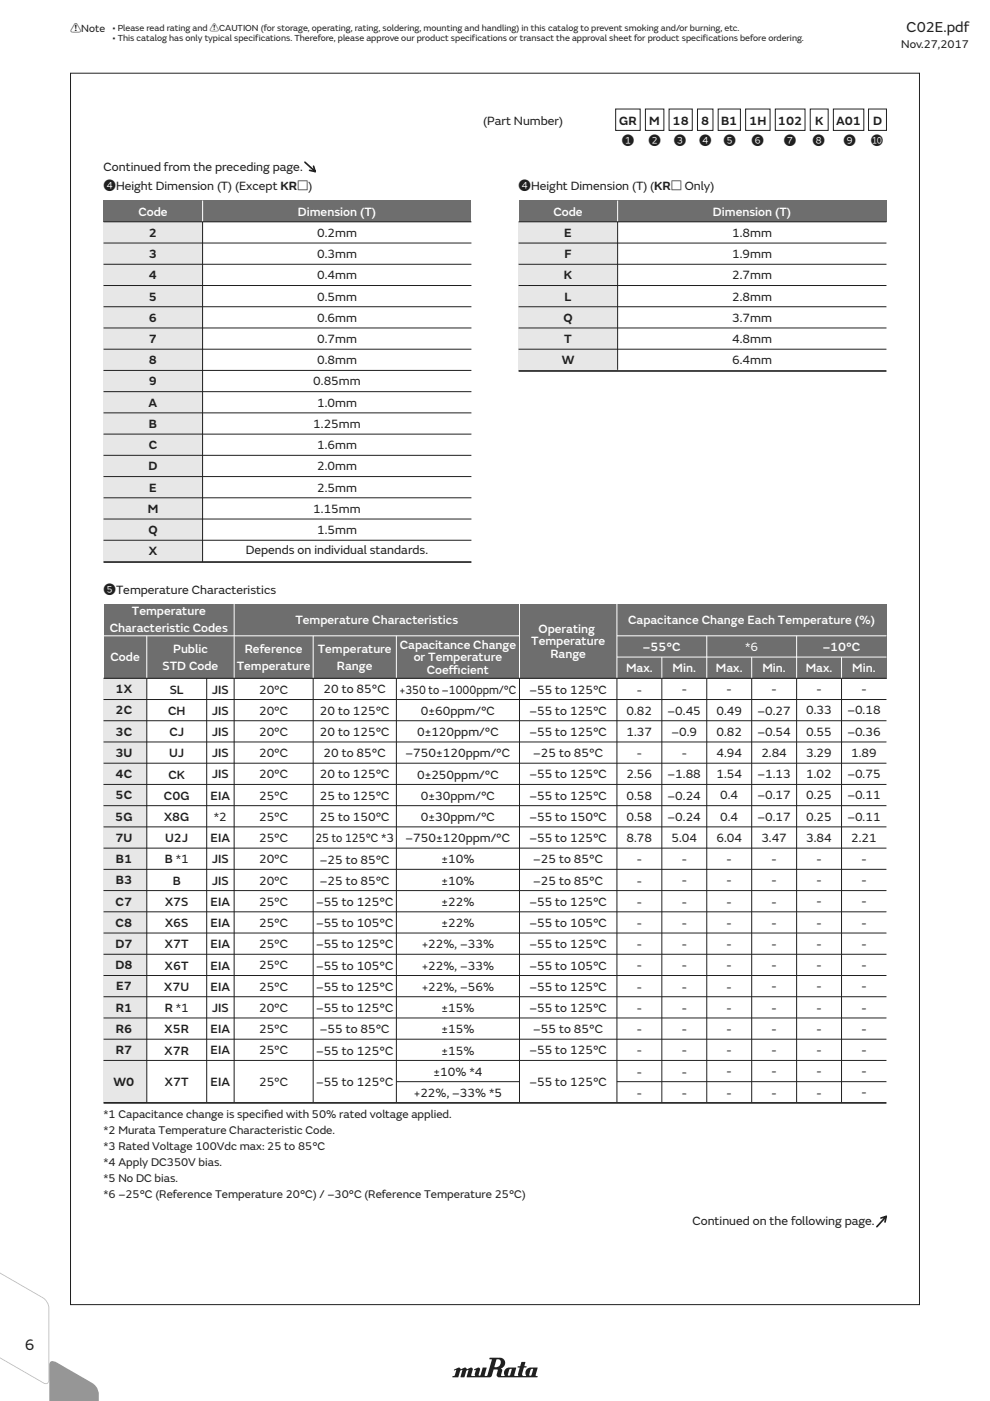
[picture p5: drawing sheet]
<svg xmlns="http://www.w3.org/2000/svg" width="210mm" height="297mm" viewBox="0 0 210 297" stroke-linecap="round" stroke-linejoin="round" font-family="sans-serif">
<defs><g id="words">
<text font-size="3.4" fill="#231f20" x="5.3" y="286.2">6</text>
<text font-size="3.2" fill="#231f20" x="192.2" y="6.7">C02E.pdf</text>
<g font-size="2.6" fill="#231f20">
<text x="102.5" y="26.4">(Part Number)</text>
<text x="131.3" y="26.5">GR</text>
<text x="137.7" y="26.5">M</text>
<text x="142.6" y="26.5">18</text>
<text x="148.7" y="26.5">8</text>
<text x="152.9" y="26.5">B1</text>
<text x="158.9" y="26.5">1H</text>
<text x="164.9" y="26.5">102</text>
<text x="172.8" y="26.5">K</text>
<text x="177.3" y="26.5">A01</text>
<text x="185.1" y="26.5">D</text>
<text x="131.8" y="30.7">1</text>
<text x="137.5" y="30.7">2</text>
<text x="142.9" y="30.7">3</text>
<text x="148.3" y="30.7">4</text>
<text x="153.4" y="30.7">5</text>
<text x="159.4" y="30.7">6</text>
<text x="166.2" y="30.7">7</text>
<text x="172.3" y="30.7">8</text>
<text x="178.9" y="30.7">9</text>
<text x="184.6" y="30.7">:</text>
<text x="22" y="36.4">Continued from the preceding page.</text>
<text x="22" y="40.3">4Height Dimension (T) (Except KRp)</text>
<text x="110" y="40.4">4Height Dimension (T) (KRp Only)</text>
<text x="31.6" y="50.2">2</text>
<text x="67.2" y="50.2">0.2mm</text>
<text x="119.6" y="50.2">E</text>
<text x="155.2" y="50.2">1.8mm</text>
<text x="31.6" y="54.7">3</text>
<text x="31.6" y="59.2">4</text>
<text x="67.2" y="54.7">0.3mm</text>
<text x="67.2" y="59.2">0.4mm</text>
<text x="119.6" y="59.2">K</text>
<text x="119.7" y="54.7">F</text>
<text x="155.2" y="54.7">1.9mm</text>
<text x="155.2" y="59.2">2.7mm</text>
<text x="31.6" y="63.7">5</text>
<text x="67.2" y="63.7">0.5mm</text>
<text x="119.7" y="63.7">L</text>
<text x="155.2" y="63.7">2.8mm</text>
<text x="31.6" y="68.2">6</text>
<text x="67.2" y="68.2">0.6mm</text>
<text x="119.5" y="68.2">Q</text>
<text x="155.2" y="68.2">3.7mm</text>
<text x="31.6" y="72.7">7</text>
<text x="31.6" y="77.2">8</text>
<text x="67.2" y="72.7">0.7mm</text>
<text x="67.2" y="77.2">0.8mm</text>
<text x="119.1" y="77.2">W</text>
<text x="119.6" y="72.7">T</text>
<text x="155.2" y="72.7">4.8mm</text>
<text x="155.2" y="77.2">6.4mm</text>
<text x="31.6" y="81.7">9</text>
<text x="66.4" y="81.7">0.85mm</text>
<text x="31.5" y="86.2">A</text>
<text x="67.2" y="86.2">1.0mm</text>
<text x="31.6" y="95.2">C</text>
<text x="31.6" y="90.7">B</text>
<text x="66.4" y="90.7">1.25mm</text>
<text x="67.2" y="95.2">1.6mm</text>
<text x="31.5" y="99.7">D</text>
<text x="67.2" y="99.7">2.0mm</text>
<text x="31.6" y="104.2">E</text>
<text x="67.2" y="104.2">2.5mm</text>
<text x="31.3" y="108.7">M</text>
<text x="31.5" y="113.2">Q</text>
<text x="66.4" y="108.7">1.15mm</text>
<text x="67.2" y="113.2">1.5mm</text>
<text x="31.6" y="117.7">X</text>
<text x="52.1" y="117.6">Depends on individual standards.</text>
<text x="22" y="125.9">5Temperature Characteristics</text>
<text x="24.5" y="147">1X</text>
<text x="36" y="147.1">SL</text>
<text x="44.9" y="147.1">JIS</text>
<text x="54.9" y="147">20°C</text>
<text x="68.6" y="147">20 to 85°C</text>
<text x="84.7" y="147.1">+350 to –1000ppm/°C</text>
<text x="112.3" y="147.1">–55 to 125°C</text>
<text x="135" y="147">-</text>
<text x="144.5" y="147">-</text>
<text x="154.1" y="147">-</text>
<text x="163.6" y="147">-</text>
<text x="173.1" y="147">-</text>
<text x="182.6" y="147">-</text>
<text x="24.5" y="151.5">2C</text>
<text x="24.5" y="156">3C</text>
<text x="35.6" y="151.6">CH</text>
<text x="44.9" y="151.6">JIS</text>
<text x="54.9" y="151.5">20°C</text>
<text x="67.8" y="151.5">20 to 125°C</text>
<text x="89.2" y="151.6">0±60ppm/°C</text>
<text x="112.3" y="151.6">–55 to 125°C</text>
<text x="132.8" y="151.5">0.82</text>
<text x="141.6" y="151.5">–0.45</text>
<text x="151.9" y="151.5">0.49</text>
<text x="160.6" y="151.5">–0.27</text>
<text x="160.6" y="156">–0.54</text>
<text x="170.9" y="151.5">0.33</text>
<text x="170.9" y="156">0.55</text>
<text x="179.7" y="151.5">–0.18</text>
<text x="179.7" y="156">–0.36</text>
<text x="24.5" y="160.5">3U</text>
<text x="35.9" y="160.6">UJ</text>
<text x="35.9" y="156.1">CJ</text>
<text x="44.9" y="156.1">JIS</text>
<text x="44.9" y="160.6">JIS</text>
<text x="54.9" y="156">20°C</text>
<text x="54.9" y="160.5">20°C</text>
<text x="67.8" y="156">20 to 125°C</text>
<text x="68.6" y="160.5">20 to 85°C</text>
<text x="86" y="160.6">–750±120ppm/°C</text>
<text x="88.4" y="156.1">0±120ppm/°C</text>
<text x="112.3" y="156.1">–55 to 125°C</text>
<text x="113.1" y="160.6">–25 to 85°C</text>
<text x="132.8" y="156">1.37</text>
<text x="135" y="160.5">-</text>
<text x="142.4" y="156">–0.9</text>
<text x="144.5" y="160.5">-</text>
<text x="151.9" y="156">0.82</text>
<text x="151.9" y="160.5">4.94</text>
<text x="161.4" y="160.5">2.84</text>
<text x="170.9" y="160.5">3.29</text>
<text x="180.5" y="160.5">1.89</text>
<text x="24.5" y="165">4C</text>
<text x="35.7" y="165.1">CK</text>
<text x="44.9" y="165.1">JIS</text>
<text x="54.9" y="165">20°C</text>
<text x="67.8" y="165">20 to 125°C</text>
<text x="88.4" y="165.1">0±250ppm/°C</text>
<text x="112.3" y="165.1">–55 to 125°C</text>
<text x="132.8" y="165">2.56</text>
<text x="141.6" y="165">–1.88</text>
<text x="151.9" y="165">1.54</text>
<text x="160.6" y="165">–1.13</text>
<text x="170.9" y="165">1.02</text>
<text x="179.7" y="165">–0.75</text>
<text x="24.4" y="174">5G</text>
<text x="24.5" y="169.5">5C</text>
<text x="34.8" y="169.6">C0G</text>
<text x="44.7" y="169.6">EIA</text>
<text x="54.9" y="169.5">25°C</text>
<text x="67.8" y="169.5">25 to 125°C</text>
<text x="89.2" y="169.6">0±30ppm/°C</text>
<text x="112.3" y="169.6">–55 to 125°C</text>
<text x="132.8" y="169.5">0.58</text>
<text x="141.6" y="169.5">–0.24</text>
<text x="152.7" y="169.5">0.4</text>
<text x="160.6" y="169.5">–0.17</text>
<text x="160.6" y="174">–0.17</text>
<text x="170.9" y="169.5">0.25</text>
<text x="170.9" y="174">0.25</text>
<text x="179.7" y="169.5">–0.11</text>
<text x="179.7" y="174">–0.11</text>
<text x="24.5" y="178.5">7U</text>
<text x="34.8" y="174.1">X8G</text>
<text x="35" y="178.6">U2J</text>
<text x="44.7" y="178.6">EIA</text>
<text x="45.4" y="174.1">*2</text>
<text x="54.9" y="174">25°C</text>
<text x="54.9" y="178.5">25°C</text>
<text x="66.9" y="178.6">25 to 125°C *3</text>
<text x="67.8" y="174">25 to 150°C</text>
<text x="86" y="178.6">–750±120ppm/°C</text>
<text x="89.2" y="174.1">0±30ppm/°C</text>
<text x="112.3" y="174.1">–55 to 150°C</text>
<text x="112.3" y="178.6">–55 to 125°C</text>
<text x="132.8" y="174">0.58</text>
<text x="132.8" y="178.5">8.78</text>
<text x="141.6" y="174">–0.24</text>
<text x="142.4" y="178.5">5.04</text>
<text x="151.9" y="178.5">6.04</text>
<text x="152.7" y="174">0.4</text>
<text x="161.4" y="178.5">3.47</text>
<text x="170.9" y="178.5">3.84</text>
<text x="180.5" y="178.5">2.21</text>
<text x="24.6" y="183">B1</text>
<text x="34.9" y="183.1">B *1</text>
<text x="44.9" y="183.1">JIS</text>
<text x="54.9" y="183">20°C</text>
<text x="67.8" y="183.1">–25 to 85°C</text>
<text x="93.6" y="183.1">±10%</text>
<text x="113.1" y="183.1">–25 to 85°C</text>
<text x="135" y="183">-</text>
<text x="144.5" y="183">-</text>
<text x="154.1" y="183">-</text>
<text x="163.6" y="183">-</text>
<text x="173.1" y="183">-</text>
<text x="182.6" y="183">-</text>
<text x="24.5" y="192">C7</text>
<text x="24.6" y="187.5">B3</text>
<text x="36.6" y="187.6">B</text>
<text x="44.9" y="187.6">JIS</text>
<text x="54.9" y="187.5">20°C</text>
<text x="67.8" y="187.6">–25 to 85°C</text>
<text x="93.6" y="187.6">±10%</text>
<text x="113.1" y="187.6">–25 to 85°C</text>
<text x="135" y="187.5">-</text>
<text x="144.5" y="187.5">-</text>
<text x="154.1" y="187.5">-</text>
<text x="163.6" y="187.5">-</text>
<text x="163.6" y="192">-</text>
<text x="173.1" y="187.5">-</text>
<text x="173.1" y="192">-</text>
<text x="182.6" y="187.5">-</text>
<text x="182.6" y="192">-</text>
<text x="24.5" y="196.5">C8</text>
<text x="35" y="192.1">X7S</text>
<text x="35" y="196.6">X6S</text>
<text x="44.7" y="192.1">EIA</text>
<text x="44.7" y="196.6">EIA</text>
<text x="54.9" y="192">25°C</text>
<text x="54.9" y="196.5">25°C</text>
<text x="67" y="192.1">–55 to 125°C</text>
<text x="67" y="196.6">–55 to 105°C</text>
<text x="93.6" y="192.1">±22%</text>
<text x="93.6" y="196.6">±22%</text>
<text x="112.3" y="192.1">–55 to 125°C</text>
<text x="112.3" y="196.6">–55 to 105°C</text>
<text x="135" y="192">-</text>
<text x="135" y="196.5">-</text>
<text x="144.5" y="192">-</text>
<text x="144.5" y="196.5">-</text>
<text x="154.1" y="192">-</text>
<text x="154.1" y="196.5">-</text>
<text x="163.6" y="196.5">-</text>
<text x="173.1" y="196.5">-</text>
<text x="182.6" y="196.5">-</text>
<text x="24.5" y="201">D7</text>
<text x="35" y="201.1">X7T</text>
<text x="44.7" y="201.1">EIA</text>
<text x="54.9" y="201">25°C</text>
<text x="67" y="201.1">–55 to 125°C</text>
<text x="89.4" y="201.1">+22%, –33%</text>
<text x="112.3" y="201.1">–55 to 125°C</text>
<text x="135" y="201">-</text>
<text x="144.5" y="201">-</text>
<text x="154.1" y="201">-</text>
<text x="163.6" y="201">-</text>
<text x="173.1" y="201">-</text>
<text x="182.6" y="201">-</text>
<text x="24.5" y="205.5">D8</text>
<text x="24.6" y="210">E7</text>
<text x="35" y="205.6">X6T</text>
<text x="44.7" y="205.6">EIA</text>
<text x="54.9" y="205.5">25°C</text>
<text x="67" y="205.6">–55 to 105°C</text>
<text x="89.4" y="205.6">+22%, –33%</text>
<text x="112.3" y="205.6">–55 to 105°C</text>
<text x="135" y="205.5">-</text>
<text x="144.5" y="205.5">-</text>
<text x="154.1" y="205.5">-</text>
<text x="163.6" y="205.5">-</text>
<text x="163.6" y="210">-</text>
<text x="173.1" y="205.5">-</text>
<text x="173.1" y="210">-</text>
<text x="182.6" y="205.5">-</text>
<text x="182.6" y="210">-</text>
<text x="24.5" y="214.5">R1</text>
<text x="34.8" y="210.1">X7U</text>
<text x="34.9" y="214.6">R *1</text>
<text x="44.7" y="210.1">EIA</text>
<text x="44.9" y="214.6">JIS</text>
<text x="54.9" y="210">25°C</text>
<text x="54.9" y="214.5">20°C</text>
<text x="67" y="210.1">–55 to 125°C</text>
<text x="67" y="214.6">–55 to 125°C</text>
<text x="89.4" y="210.1">+22%, –56%</text>
<text x="93.6" y="214.6">±15%</text>
<text x="112.3" y="210.1">–55 to 125°C</text>
<text x="112.3" y="214.6">–55 to 125°C</text>
<text x="135" y="210">-</text>
<text x="135" y="214.5">-</text>
<text x="144.5" y="210">-</text>
<text x="144.5" y="214.5">-</text>
<text x="154.1" y="210">-</text>
<text x="154.1" y="214.5">-</text>
<text x="163.6" y="214.5">-</text>
<text x="173.1" y="214.5">-</text>
<text x="182.6" y="214.5">-</text>
<text x="24.5" y="219">R6</text>
<text x="34.9" y="219.1">X5R</text>
<text x="44.7" y="219.1">EIA</text>
<text x="54.9" y="219">25°C</text>
<text x="67.8" y="219.1">–55 to 85°C</text>
<text x="93.6" y="219.1">±15%</text>
<text x="113.1" y="219.1">–55 to 85°C</text>
<text x="135" y="219">-</text>
<text x="144.5" y="219">-</text>
<text x="154.1" y="219">-</text>
<text x="163.6" y="219">-</text>
<text x="173.1" y="219">-</text>
<text x="182.6" y="219">-</text>
<text x="24.5" y="223.5">R7</text>
<text x="34.9" y="223.6">X7R</text>
<text x="44.7" y="223.6">EIA</text>
<text x="54.9" y="223.5">25°C</text>
<text x="67" y="223.6">–55 to 125°C</text>
<text x="93.6" y="223.6">±15%</text>
<text x="112.3" y="223.6">–55 to 125°C</text>
<text x="135" y="223.5">-</text>
<text x="144.5" y="223.5">-</text>
<text x="154.1" y="223.5">-</text>
<text x="163.6" y="223.5">-</text>
<text x="173.1" y="223.5">-</text>
<text x="173.1" y="228">-</text>
<text x="182.6" y="223.5">-</text>
<text x="182.6" y="228">-</text>
<text x="24.1" y="230.2">W0</text>
<text x="35" y="230.3">X7T</text>
<text x="44.7" y="230.3">EIA</text>
<text x="54.9" y="230.3">25°C</text>
<text x="67" y="230.3">–55 to 125°C</text>
<text x="87.7" y="232.6">+22%, –33% *5</text>
<text x="91.9" y="228.1">±10% *4</text>
<text x="112.3" y="230.3">–55 to 125°C</text>
<text x="135" y="228">-</text>
<text x="135" y="232.5">-</text>
<text x="144.5" y="228">-</text>
<text x="144.5" y="232.5">-</text>
<text x="154.1" y="228">-</text>
<text x="154.1" y="232.5">-</text>
<text x="163.6" y="228">-</text>
<text x="163.6" y="232.5">-</text>
<text x="173.1" y="232.5">-</text>
<text x="182.6" y="232.5">-</text>
<text x="146.8" y="259.8">Continued on the following page.</text>
</g>
<g font-size="2.6" fill="#fff">
<text x="29.4" y="45.7">Code</text>
<text x="63.2" y="45.7">Dimension (T)</text>
<text x="117.4" y="45.7">Code</text>
<text x="151.2" y="45.7">Dimension (T)</text>
<text x="28" y="130.5">Temperature</text>
<text x="23.3" y="134">Characteristic Codes</text>
<text x="62.6" y="132.2">Temperature Characteristics</text>
<text x="84.8" y="137.6">Capacitance Change</text>
<text x="112.6" y="136.8">Temperature</text>
<text x="114.2" y="134.1">Operating</text>
<text x="133.2" y="132.2">Capacitance Change Each Temperature (%)</text>
<text x="136.3" y="138">–55°C</text>
<text x="158" y="138">*6</text>
<text x="174.4" y="138">–10°C</text>
<text x="23.4" y="140.2">Code</text>
<text x="34.5" y="142">STD Code</text>
<text x="36.7" y="138.5">Public</text>
<text x="50.2" y="142">Temperature</text>
<text x="51.9" y="138.5">Reference</text>
<text x="67.4" y="138.5">Temperature</text>
<text x="71.4" y="142">Range</text>
<text x="87.7" y="140.2">or Temperature</text>
<text x="90.5" y="142.9">Coef</text>
<text x="95.2" y="142.9">f</text>
<text x="95.2" y="142.9">icient</text>
<text x="116.7" y="139.4">Range</text>
<text x="132.7" y="142.5">Max.</text>
<text x="142.6" y="142.5">Min.</text>
<text x="151.8" y="142.4">Max.</text>
<text x="161.7" y="142.4">Min.</text>
<text x="170.8" y="142.4">Max.</text>
<text x="180.7" y="142.4">Min.</text>
</g>
<g font-size="2.5" fill="#231f20">
<text x="191.1" y="10.3">Nov.27,2017</text>
<text x="22" y="237.1">*1 Capacitance change is specif</text>
<text x="56" y="237.1">ied with 50% rated voltage applied.</text>
<text x="22" y="240.4">*2 Murata Temperature Characteristic Code.</text>
<text x="22" y="243.8">*3 Rated Voltage 100Vdc max: 25 to 85°C</text>
<text x="22" y="247.2">*4 Apply DC350V bias.</text>
<text x="22" y="250.6">*5 No DC bias.</text>
<text x="22" y="253.9">*6 –25°C (Reference Temperature 20°C) / –30°C (Reference Temperature 25°C)</text>
</g>
<text font-size="2.3" fill="#231f20" x="15" y="6.9">!Note</text>
<g font-size="1.9" fill="#231f20">
<text x="23.9" y="6.5">• Please read rating and !CAUTION (for storage, operating, rating, soldering, mounting and handling) in this catalog to prevent smoking and/or burning, etc.</text>
<text x="23.9" y="8.8">• This catalog has only typical specifications. Therefore, please approve our product specifications or transact the approval sheet for product specifications before ordering.</text>
</g>
</g></defs>
<path d="M96.2 290.5l.1 .2 .3-.2a1.12 1.12 0 0 1-.4 1.3l-.2 .1-.1 .2h1.3l.4-1.4 .3-.2-.2 1.6h.8l.4-1.4 .3-.2-.2 1.6h5l.3-.3 .4-1.3h.8l-.2 1a.5 .5 0 0 0 .5 .6h8.1l.1-.2-.4-.2 .4-1.6-1.5-.1a1.22 1.22 0 0 0-1 1.8h-.7l-.1-.3 .4-1.4 .5-.2v-.1l-.4-.1 .2-.8h-.8l-.3 .8-.5 .1v.2l.4 .1a2.03 2.03 0 0 0-.3 1.6l-.7 .1-.2-.1 .4-1.7a3.3 3.3 0 0 0-2.1 .3 1.35 1.35 0 0 0-.3 1.5h-.7l.2-1.2-.3-.3a1.18 1.18 0 0 0 .9-1.5 1.18 1.18 0 0 0-1.4-.8h-1.9v.3l.5 .1-.9 3.3-.3 .1-.4-.1 .4-1.7-.7 .1-.5 1.5-.2 .2-.2-.2 .3-1.2-.4-.4-.9 .5v.1h.4l-.3 1.2h-.5l-.2-.1 .3-1.2-.1-.4h-.3l-.8 .3-.2-.3h-.3l-.8 .3-.4-.4zM105.3 288.3a.71 .71 0 0 1 .9 .3 .71 .71 0 0 1-.2 .9l-.4 .4-.8 .1zM108 290.4h.5l-.3 1.2-.4 .2-.1-.2zM112.6 290.4h.4l-.3 1.2-.3 .2-.2-.2z" fill="#231f20"/>
<path d="M15 15.5h180v261.1h-180zM130.5 23.1h5.2v4.5h-5.2zM136.8 23.1h4v4.5h-4zM141.9 23.1h4.9v4.5h-4.9zM147.9 23.1h3.3v4.5h-3.3zM152.3 23.1h4.7v4.5h-4.7zM158.1 23.1h5.2v4.5h-5.2zM164.4 23.1h6.3v4.5h-6.3zM171.8 23.1h3.8v4.5h-3.8zM176.7 23.1h6.4v4.5h-6.4zM184.1 23.1h3.9v4.5h-3.9z" fill="none" stroke="#231f20" stroke-width=".21"/>
<path d="M22 47h21v72.1h-21z" fill="#e6e7e8"/>
<path d="M110 42.5h78v4.5h-78z" fill="#6d6e70"/>
<path d="M110 47h21v31.5h-21z" fill="#e6e7e8"/>
<path d="M110 78.7h78M22 119.2h78" fill="none" stroke="#231f20" stroke-width=".35"/>
<g fill="none" stroke="#231f20" stroke-width=".21">
<path d="M110 56h78M110 51.5h78M110 47h78M131 47v31.4M110 65h78M110 60.5h78M110 69.5h78M110 74h78M22 83h78M22 87.5h78M22 92h78M22 96.5h78"/>
<path d="M43 83v36.2M22 101h78M22 105.5h78M22 110h78M22 114.5h78"/>
</g>
<path d="M131 42.5v4.5" fill="none" stroke="#fff" stroke-width=".21"/>
<path d="M22 42.5h78v4.5h-78z" fill="#6d6e70"/>
<path d="M22 56h78M22 51.5h78M22 47h78M43 47v36M22 60.5h78M22 65h78M22 69.5h78M22 74h78M22 78.5h78" fill="none" stroke="#231f20" stroke-width=".21"/>
<path d="M43 42.5v4.5" fill="none" stroke="#fff" stroke-width=".21"/>
<path d="M64.6 34.4l2.2 2-.3-1.2M65.6 36.1l1.2 .3" fill="none" stroke="#231f20" stroke-width=".35"/>
<path d="M22 143.8h9.1v90h-9.1z" fill="#e6e7e8"/>
<path d="M22 128.1h166v15.7h-166z" fill="#6d6e70"/>
<g fill="none" stroke="#fff" stroke-width=".21">
<path d="M22 134.8h88.1M31.1 134.8v9M49.6 128.1v15.7M66.4 134.8v9M84 134.8v9M110.1 128.1v15.7M130.8 134.8h57.2M130.8 139.3h57.2M130.8 128.1v15.7M140.3 139.3v4.5M149.9 134.8v9M159.4 139.3v4.5"/>
<path d="M168.9 134.8v9M178.4 139.3v4.5"/>
</g>
<g fill="none" stroke="#231f20" stroke-width=".21">
<path d="M22 148.3h166M22 152.8h166M22 157.3h166M22 143.8h166M31.1 143.8v89.9M43.8 143.8v89.9M49.6 143.8v89.9M66.4 143.8v89.9M84 143.8v89.9M110.1 143.8v89.9M130.8 143.8v89.9M140.3 143.8v89.9"/>
<path d="M149.9 143.8v89.9M159.4 143.8v89.9M168.9 143.8v89.9M178.4 143.8v89.9M22 161.8h166M22 166.3h166M22 170.8h166M22 175.3h166M22 179.8h166M22 184.3h166M22 188.8h166M22 193.3h166"/>
<path d="M22 197.8h166M22 202.3h166M22 206.8h166M22 211.3h166M22 215.8h166M22 220.3h166M22 224.8h166M84 229.3h26.1M130.8 229.3h57.2"/>
</g>
<path d="M22 233.8h166M186.8 258.3l1.1-.4-2 2.2M187.9 257.9l-.3 1.2" fill="none" stroke="#231f20" stroke-width=".35"/>
<path d="M85 285h40v12h-40z" fill="#fff"/>
<path d="M96.2 290.4l.1 .2 .3-.2a1.12 1.12 0 0 1-.4 1.3l-.2 .1-.1 .2h1.3l.4-1.4 .3-.2-.2 1.6h.8l.4-1.4 .3-.2-.2 1.6h5l.3-.3 .4-1.3h.8l-.2 1a.5 .5 0 0 0 .5 .6h8.1l.1-.2-.4-.2 .4-1.6-1.5-.1a1.22 1.22 0 0 0-1 1.8h-.7l-.1-.3 .4-1.4 .5-.2v-.1l-.4-.1 .2-.8h-.8l-.3 .8-.5 .1v.2l.4 .1a2.03 2.03 0 0 0-.3 1.6l-.7 .1-.2-.1 .4-1.7a3.3 3.3 0 0 0-2.1 .3 1.35 1.35 0 0 0-.3 1.5h-.7l.2-1.2-.3-.3a1.18 1.18 0 0 0 .9-1.5 1.18 1.18 0 0 0-1.4-.8h-1.9v.3l.5 .1-.9 3.3-.3 .1-.4-.1 .4-1.7-.7 .1-.5 1.5-.2 .2-.2-.2 .3-1.2-.4-.4-.9 .5v.1h.4l-.3 1.2h-.5l-.2-.1 .3-1.2-.1-.4h-.3l-.8 .3-.2-.3h-.3l-.8 .3-.4-.4zM105.3 288.2a.71 .71 0 0 1 .9 .3 .71 .71 0 0 1-.2 .9l-.4 .4-.8 .1zM108 290.3h.5l-.3 1.2-.4 .2-.1-.2zM112.6 290.3h.4l-.3 1.2-.3 .2-.2-.2z" fill="#231f20"/>
<path d="M-.1 268l9.6 7.3 .8 1.2 .2 .8v15.2a.79 .79 0 0 1-.4 .9 .79 .79 0 0 1-.9-.1l-9.3-7.1v-.2l9.7 7.3a.57 .57 0 0 0 .7-.8v-15.2a2.68 2.68 0 0 0-1.2-2.1l-9.2-7z" fill="#bbbdc0"/>
<path d="M10.6 288.9a.99 .99 0 0 1 1.3-.1l7.6 4.4a2.89 2.89 0 0 1 1.5 2.3v1.6h-10.5z" fill="#939598"/>
<use href="#words"/>
</svg>
